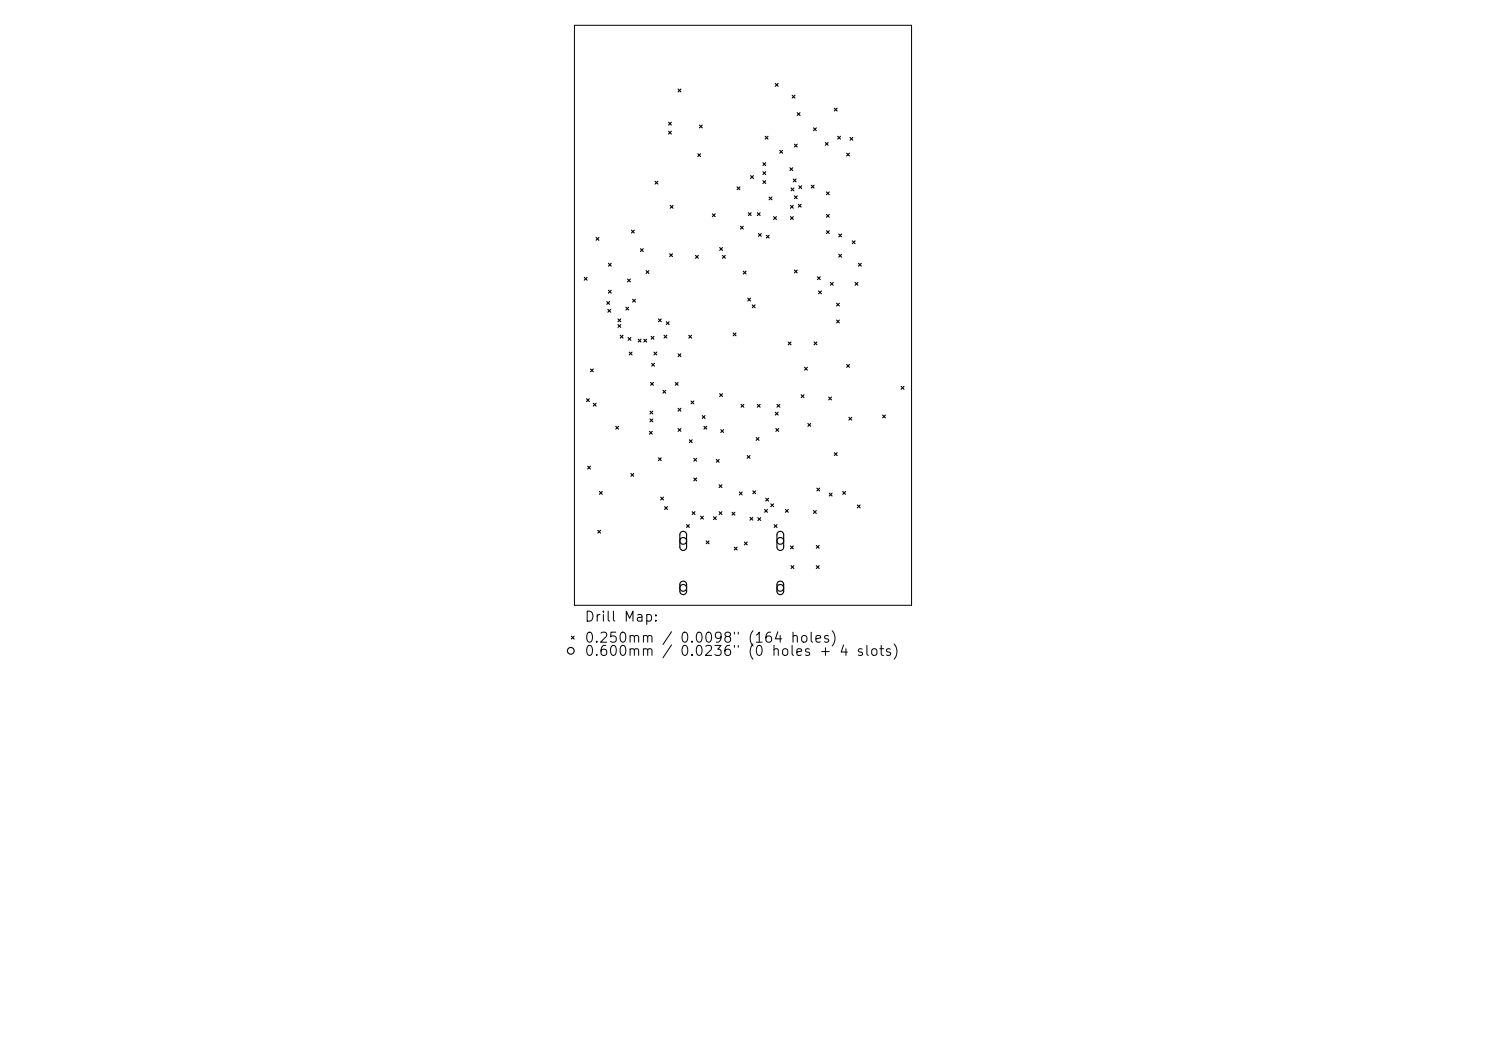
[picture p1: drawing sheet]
<svg xmlns="http://www.w3.org/2000/svg" width="297mm" height="210mm" viewBox="0 0 297 210" stroke-linecap="round" stroke-linejoin="round" font-family="sans-serif">
<defs><g id="words">
<g font-size="2">
<text x="116.7" y="124.7">Drill Map:</text>
<text x="116.7" y="128.9">0.250mm / 0.0098&quot; (164 holes)</text>
<text x="116.7" y="131.6">0.600mm</text>
<text x="135.7" y="131.6">0.0236&quot; (0 holes + 4 slots)</text>
</g>
</g></defs>
<path d="M114.8 5.1h67.4v115.8h-67.4z" fill="none" stroke="#000" stroke-width=".2"/>
<g fill="none" stroke="#000" stroke-width=".22">
<path d="M135.5 17.8l.6 .6M136.1 17.8l-.6 .6M155 16.7l.5 .5M155.5 16.7l-.5 .5M158.3 19l.6 .6M158.9 19l-.6 .6M130.9 36.2l.6 .6M131.5 36.2l-.6 .6M133.6 24.4l.6 .6M133.6 26.2l.6 .6M134.2 24.4l-.6 .6M134.2 26.2l-.6 .6"/>
<path d="M139.5 30.7l.5 .6M139.8 25l.6 .6M140 30.7l-.5 .6M140.4 25l-.6 .6M147.3 37.3l.6 .6M147.9 37.3l-.6 .6M150 35.1l.6 .6M150.6 35.1l-.6 .6M152.5 32.5l.5 .6M152.5 34.3l.5 .6M152.5 36.1l.5 .6M152.9 27.2l.6 .6"/>
<path d="M153 32.5l-.5 .6M153 34.3l-.5 .6M153 36.1l-.5 .6M153.5 27.2l-.6 .6M153.7 39.4l.6 .5M154.3 39.4l-.6 .5M155.9 30l.5 .6M156.4 30l-.5 .6M157.9 33.5l.5 .6M158.1 37.6l.6 .5M158.4 33.5l-.5 .6M158.6 35.8l.5 .5"/>
<path d="M158.7 37.6l-.6 .5M158.8 28.8l.5 .6M158.8 39.1l.5 .6M159.1 35.8l-.5 .5M159.3 39.1l-.5 .6M159.3 28.8l-.5 .6M159.3 22.5l.6 .6M159.7 37.1l.5 .6M159.9 22.5l-.6 .6M160.2 37.1l-.5 .6M162.1 37l.6 .6M162.6 25.6l.6 .5"/>
<path d="M162.7 37l-.6 .6M163.2 25.6l-.6 .5M165 28.5l.5 .5M165.2 38.4l.5 .5M165.5 28.5l-.5 .5M165.7 38.4l-.5 .5M166.7 21.6l.6 .6M167.3 21.6l-.6 .6M167.4 27.2l.6 .6M168 27.2l-.6 .6M169.2 30.6l.6 .6M169.8 30.6l-.6 .6"/>
<path d="M169.9 27.5l.6 .5M170.5 27.5l-.6 .5M116.8 55.4l.5 .6M117.3 55.4l-.5 .6M119.1 47.4l.6 .6M119.7 47.4l-.6 .6M121.6 52.6l.6 .6M121.6 58l.6 .6M122.2 52.6l-.6 .6M122.2 58l-.6 .6M125.4 55.8l.6 .5M126 55.8l-.6 .5"/>
<path d="M126.2 46l.6 .6M126.4 59.8l.6 .6M126.8 46l-.6 .6M127 59.8l-.6 .6M128 49.7l.6 .6M128.6 49.7l-.6 .6M129.1 54.1l.6 .5M129.7 54.1l-.6 .5M133.8 50.7l.6 .6M134 41l.5 .6M134.4 50.7l-.6 .6M134.5 41l-.5 .6"/>
<path d="M139 51l.6 .6M139.6 51l-.6 .6M142.4 42.7l.5 .6M142.9 42.7l-.5 .6M143.8 49.5l.6 .5M144.4 49.5l-.6 .5M144.4 51l.6 .6M145 51l-.6 .6M148 45.2l.6 .6M148.6 45.2l-.6 .6M148.6 54.2l.5 .5M149.1 54.2l-.5 .5"/>
<path d="M149.5 59.6l.5 .5M149.6 42.5l.5 .6M150 59.6l-.5 .5M150.1 42.5l-.5 .6M151.4 42.5l.5 .6M151.6 46.7l.6 .5M151.9 42.5l-.5 .6M152.2 46.7l-.6 .5M153.2 47l.5 .6M153.7 47l-.5 .6M154.6 43.3l.6 .6M155.2 43.3l-.6 .6"/>
<path d="M158 41l.6 .6M158 43.3l.6 .6M158.6 41l-.6 .6M158.6 43.3l-.6 .6M158.8 54l.5 .5M159.3 54l-.5 .5M159.6 40.8l.5 .6M160.1 40.8l-.5 .6M163.4 55.3l.5 .6M163.6 58.1l.6 .6M163.9 55.3l-.5 .6M164.2 58.1l-.6 .6"/>
<path d="M165.2 42.8l.5 .6M165.2 46.1l.5 .6M165.7 46.1l-.5 .6M165.7 42.8l-.5 .6M166 56.4l.5 .6M166.5 56.4l-.5 .6M167.6 46.8l.6 .5M167.6 50.8l.6 .6M168.2 46.8l-.6 .5M168.2 50.8l-.6 .6M170.3 48.1l.6 .6M170.9 56.4l.6 .6"/>
<path d="M170.9 48.1l-.6 .6M171.5 56.4l-.6 .6M171.6 52.6l.5 .6M172.1 52.6l-.5 .6M117.2 79.7l.6 .5M117.8 79.7l-.6 .5M118 73.7l.6 .6M118.6 73.7l-.6 .6M121.3 60.3l.5 .5M121.5 61.8l.6 .6M121.8 60.3l-.5 .5M122.1 61.8l-.6 .6"/>
<path d="M123.5 63.7l.6 .6M123.5 64.9l.6 .5M124 67l.5 .6M124.1 63.7l-.6 .6M124.1 64.9l-.6 .5M124.5 67l-.5 .6M125.1 61.4l.5 .5M125.5 67.4l.6 .6M125.6 61.4l-.5 .5M125.8 70.4l.5 .5M126.1 67.4l-.6 .6M126.3 70.4l-.5 .5"/>
<path d="M127.6 67.8l.5 .5M128.1 67.8l-.5 .5M128.7 67.8l.5 .5M129.2 67.8l-.5 .5M130 76.4l.6 .6M130.1 67.2l.6 .6M130.3 72.6l.5 .6M130.6 76.4l-.6 .6M130.7 67.2l-.6 .6M130.7 70.4l.6 .5M130.8 72.6l-.5 .6M131.3 70.4l-.6 .5"/>
<path d="M131.6 63.7l.6 .6M132.2 63.7l-.6 .6M132.5 78l.6 .6M132.7 67l.6 .6M133.1 78l-.6 .6M133.2 64.3l.5 .6M133.3 67l-.6 .6M133.7 64.3l-.5 .6M135 76.4l.5 .6M135.5 76.4l-.5 .6M135.5 70.7l.6 .6M136.1 70.7l-.6 .6"/>
<path d="M137.7 67l.5 .6M138.2 67l-.5 .6M143.8 78.7l.6 .5M144.4 78.7l-.6 .5M146.5 66.5l.6 .6M147.1 66.5l-.6 .6M150.4 60.9l.5 .6M150.9 60.9l-.5 .6M157.5 68.3l.6 .6M158.1 68.3l-.6 .6M160.1 78.9l.6 .6M160.7 78.9l-.6 .6"/>
<path d="M160.8 73.4l.6 .6M161.4 73.4l-.6 .6M162.7 68.3l.6 .6M163.3 68.3l-.6 .6M165.6 79.3l.6 .6M166.2 79.3l-.6 .6M167.2 60.6l.6 .5M167.2 64l.6 .5M167.8 60.6l-.6 .5M167.8 64l-.6 .5M169.2 72.8l.6 .6M169.8 72.8l-.6 .6"/>
<path d="M180.1 77.2l.6 .6M180.7 77.2l-.6 .6M117.5 93.2l.5 .5M118 93.2l-.5 .5M118.6 80.6l.5 .5M119.1 80.6l-.5 .5M119.8 98.2l.6 .6M120.4 98.2l-.6 .6M123.1 85.2l.5 .5M123.6 85.2l-.5 .5M126.1 94.6l.6 .6M126.7 94.6l-.6 .6"/>
<path d="M129.8 86.2l.6 .6M129.9 82.1l.6 .6M129.9 83.7l.6 .6M130.4 86.2l-.6 .6M130.5 82.1l-.6 .6M130.5 83.7l-.6 .6M131.6 91.5l.6 .5M132 99.3l.6 .6M132.2 91.5l-.6 .5M132.6 99.3l-.6 .6M135.5 81.6l.6 .5M135.5 85.6l.6 .6"/>
<path d="M136.1 81.6l-.6 .5M136.1 85.6l-.6 .6M137.8 87.9l.5 .5M138.1 80.1l.6 .6M138.3 87.9l-.5 .5M138.7 80.1l-.6 .6M138.7 91.6l.5 .5M138.7 95.5l.5 .6M139.2 91.6l-.5 .5M139.2 95.5l-.5 .6M140.4 83l.5 .6M140.7 85.2l.6 .5"/>
<path d="M140.9 83l-.5 .6M141.3 85.2l-.6 .5M143.2 91.8l.5 .6M143.7 91.8l-.5 .6M143.7 96.9l.6 .5M144.1 85.9l.5 .5M144.3 96.9l-.6 .5M144.6 85.9l-.5 .5M147.8 98.3l.5 .6M148.1 80.8l.6 .6M148.3 98.3l-.5 .6M148.7 80.8l-.6 .6"/>
<path d="M149.3 91l.6 .6M149.9 91l-.6 .6M150.5 98.1l.5 .6M151 98.1l-.5 .6M151.1 87.4l.6 .6M151.4 80.8l.5 .6M151.7 87.4l-.6 .6M151.9 80.8l-.5 .6M153 99.6l.6 .5M153.6 99.6l-.6 .5M155 82.4l.5 .5M155.1 85.6l.5 .6"/>
<path d="M155.3 80.8l.6 .6M155.5 82.4l-.5 .5M155.6 85.6l-.5 .6M155.9 80.8l-.6 .6M161.5 84.6l.5 .6M162 84.6l-.5 .6M163.3 97.5l.5 .6M163.8 97.5l-.5 .6M165.7 98.5l.6 .6M166.3 98.5l-.6 .6M166.7 90.5l.6 .5M167.3 90.5l-.6 .5"/>
<path d="M168.4 98.2l.6 .6M169 98.2l-.6 .6M169.7 83.4l.5 .5M170.2 83.4l-.5 .5M176.4 82.9l.6 .6M177 82.9l-.6 .6M119.5 106l.5 .5M120 106l-.5 .5M132.8 101.2l.6 .6M133.4 101.2l-.6 .6M136.1 106.4a.67 .67 0 0 1 .7-.2 .67 .67 0 0 1 .4 .6v2.5a.67 .67 0 0 1-.6 .7 .67 .67 0 0 1-.7-.7v-2.5zM136.1 116.3a.67 .67 0 0 1 .7-.1 .67 .67 0 0 1 .4 .6v1.3a.67 .67 0 0 1-.6 .7 .67 .67 0 0 1-.7-.7v-1.4z"/>
<path d="M137.2 104.8l.6 .6M137.8 104.8l-.6 .6M138.3 102.3l.6 .5M138.9 102.3l-.6 .5M140 103.1l.6 .6M140.6 103.1l-.6 .6M141.1 108.1l.6 .6M141.7 108.1l-.6 .6M142.6 103.3l.6 .5M143.2 103.3l-.6 .5M143.7 102.3l.6 .5M144.3 102.3l-.6 .5"/>
<path d="M146.3 102.4l.6 .5M146.8 109.3l.5 .6M146.9 102.4l-.6 .5M147.3 109.3l-.5 .6M148.8 108.3l.5 .6M149.3 108.3l-.5 .6M149.9 103.4l.6 .5M150.5 103.4l-.6 .5M151.5 103.4l.5 .6M152 103.4l-.5 .6M152.8 101.8l.6 .6M153.4 101.8l-.6 .6"/>
<path d="M154.1 100.7l.5 .5M154.6 100.7l-.5 .5M154.7 104.8l.6 .6M155.3 104.8l-.6 .6M155.5 106.4a.67 .67 0 0 1 .7-.2 .67 .67 0 0 1 .4 .6v2.5a.67 .67 0 0 1-.6 .7 .67 .67 0 0 1-.7-.7v-2.5zM155.5 116.3a.67 .67 0 0 1 .7-.1 .67 .67 0 0 1 .4 .6v1.3a.67 .67 0 0 1-.6 .7 .67 .67 0 0 1-.7-.7v-1.4zM157 101.8l.5 .6M157.5 101.8l-.5 .6M158 109.1l.6 .6M158.1 113l.6 .6M158.6 109.1l-.6 .6M158.7 113l-.6 .6"/>
<path d="M162.6 102l.6 .6M163.2 102l-.6 .6M163.2 109l.5 .5M163.2 113l.5 .6M163.7 109l-.5 .5M163.7 113l-.5 .6M171.4 100.9l.5 .6M171.9 100.9l-.5 .6M114.2 127.1l.6 .6M114.8 127.1l-.6 .6"/>
<circle cx="136.6" cy="117.5" r=".67"/>
<circle cx="136.6" cy="108.1" r=".67"/>
<circle cx="156" cy="117.5" r=".67"/>
<circle cx="156" cy="108.1" r=".67"/>
<circle cx="114.1" cy="130" r=".67"/>
</g>
<use href="#words"/>
</svg>
